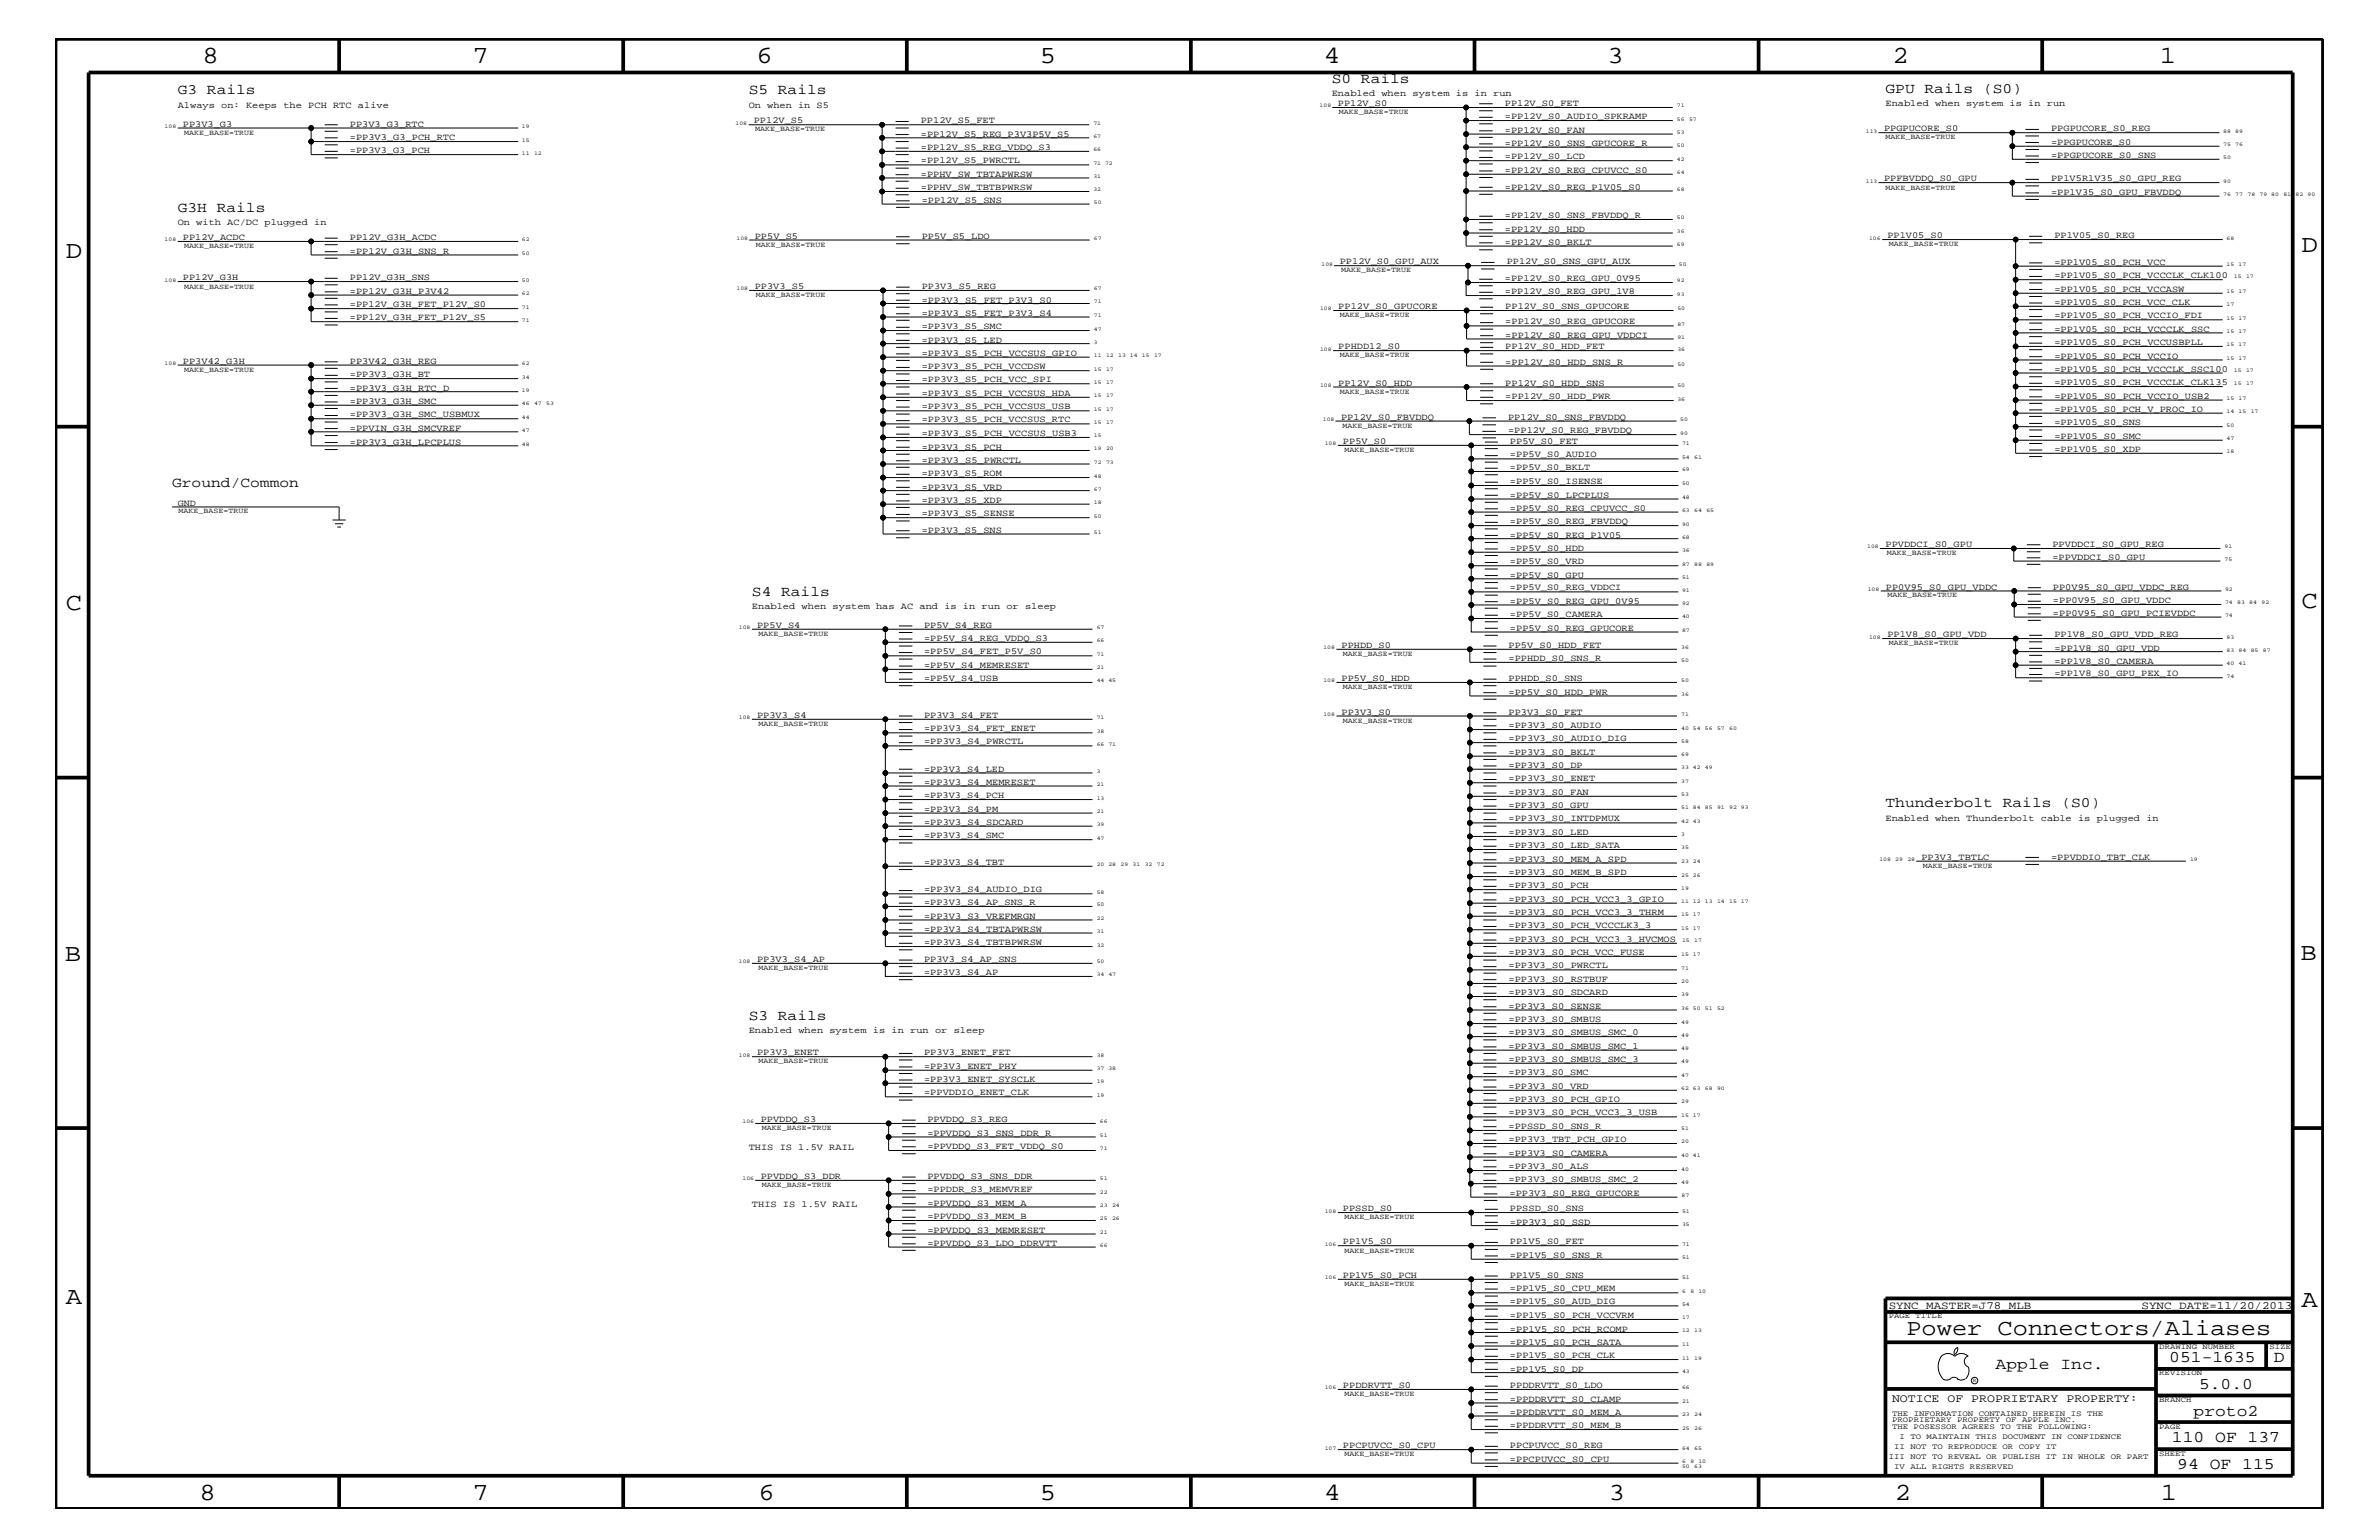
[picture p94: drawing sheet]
<svg xmlns="http://www.w3.org/2000/svg" width="432mm" height="279mm" viewBox="0 0 432 279" stroke-linecap="round" stroke-linejoin="round" font-family="sans-serif">
<defs><g id="words">
<g font-size="4.5">
<text x="36.7" y="11.5">8</text>
<text x="85.8" y="11.5">7</text>
<text x="137.3" y="11.5">6</text>
<text x="188.7" y="11.5">5</text>
<text x="240.3" y="11.5">4</text>
<text x="291.8" y="11.5">3</text>
<text x="343.5" y="11.5">2</text>
<text x="392" y="11.5">1</text>
<text x="11.9" y="46.8">D</text>
<text x="417.7" y="45.7">D</text>
<text x="11.9" y="110.6">C</text>
<text x="417.7" y="110.3">C</text>
<text x="11.8" y="174.3">B</text>
<text x="417.6" y="174.2">B</text>
<text x="11.9" y="236.7">A</text>
<text x="417.7" y="237.1">A</text>
<text x="36.2" y="272.1">8</text>
<text x="85.8" y="272.1">7</text>
<text x="137.7" y="272.1">6</text>
<text x="188.7" y="272.1">5</text>
<text x="240.4" y="272.1">4</text>
<text x="292" y="272.1">3</text>
<text x="343.9" y="272.1">2</text>
<text x="392.2" y="272.1">1</text>
</g>
<text font-size="4.1" x="346" y="242.3">Power Connectors/Aliases</text>
<g font-size="3">
<text x="362.2" y="248.4">Apple Inc.</text>
<text x="393.7" y="247.1">051-1635</text>
<text x="399.2" y="252">5.0.0</text>
<text x="412.7" y="247.1">D</text>
<text x="398.1" y="256.8">proto2</text>
<text x="394.2" y="261.6">110 OF 137</text>
<text x="395.2" y="266.6">94 OF 115</text>
</g>
<g font-size="2.6">
<text x="32.3" y="17.1">G3 Rails</text>
<text x="135.9" y="17.1">S5 Rails</text>
<text x="241.7" y="15">S0 Rails</text>
<text x="342.2" y="16.8">GPU Rails (S0)</text>
<text x="32.3" y="38.4">G3H Rails</text>
<text x="31.2" y="88.3">Ground/Common</text>
<text x="136.5" y="108.1">S4 Rails</text>
<text x="342.2" y="146.5">Thunderbolt Rails (S0)</text>
<text x="135.9" y="185">S3 Rails</text>
</g>
<text font-size="2.1" x="343.4" y="254.4">NOTICE OF PROPRIETARY PROPERTY:</text>
<g font-size="2">
<text x="342.8" y="237.4">SYNC_MASTER=J78_MLB</text>
<text x="388.7" y="237.4">SYNC_DATE=11/20/2013</text>
</g>
<g font-size="1.7">
<text x="241.7" y="17.4">Enabled when system is in run</text>
<text x="32.3" y="19.6">Always on: Keeps the PCH RTC alive</text>
<text x="33.2" y="23">PP3V3_G3</text>
<text x="63.5" y="23">PP3V3_G3_RTC</text>
<text x="135.9" y="19.6">On when in S5</text>
<text x="136.8" y="22.4">PP12V_S5</text>
<text x="167.1" y="22.4">PP12V_S5_FET</text>
<text x="242.8" y="19.2">PP12V_S0</text>
<text x="273.1" y="21.6">=PP12V_S0_AUDIO_SPKRAMP</text>
<text x="273.1" y="19.2">PP12V_S0_FET</text>
<text x="342" y="23.8">PPGPUCORE_S0</text>
<text x="342.2" y="19.2">Enabled when system is in run</text>
<text x="372.3" y="23.8">PPGPUCORE_S0_REG</text>
<text x="63.5" y="27.8">=PP3V3_G3_PCH</text>
<text x="63.5" y="25.4">=PP3V3_G3_PCH_RTC</text>
<text x="167.1" y="29.7">=PP12V_S5_PWRCTL</text>
<text x="167.1" y="27.2">=PP12V_S5_REG_VDDQ_S3</text>
<text x="167.1" y="24.8">=PP12V_S5_REG_P3V3P5V_S5</text>
<text x="273.1" y="26.5">=PP12V_S0_SNS_GPUCORE_R</text>
<text x="273.1" y="24.1">=PP12V_S0_FAN</text>
<text x="273.1" y="28.9">=PP12V_S0_LCD</text>
<text x="372.3" y="26.3">=PPGPUCORE_S0</text>
<text x="372.3" y="28.6">=PPGPUCORE_S0_SNS</text>
<text x="167.1" y="32">=PPHV_SW_TBTAPWRSW</text>
<text x="167.1" y="34.5">=PPHV_SW_TBTBPWRSW</text>
<text x="273.1" y="31.4">=PP12V_S0_REG_CPUVCC_S0</text>
<text x="273.1" y="34.4">=PP12V_S0_REG_P1V05_S0</text>
<text x="342" y="32.9">PPFBVDDQ_S0_GPU</text>
<text x="372.3" y="35.3">=PP1V35_S0_GPU_FBVDDQ</text>
<text x="372.3" y="32.9">PP1V5R1V35_S0_GPU_REG</text>
<text x="32.3" y="40.8">On with AC/DC plugged in</text>
<text x="167.3" y="36.8">=PP12V_S5_SNS</text>
<text x="273.1" y="39.6">=PP12V_S0_SNS_FBVDDQ_R</text>
<text x="33.2" y="43.5">PP12V_ACDC</text>
<text x="63.5" y="46">=PP12V_G3H_SNS_R</text>
<text x="63.5" y="43.5">PP12V_G3H_ACDC</text>
<text x="137" y="43.4">PP5V_S5</text>
<text x="167.3" y="43.4">PP5V_S5_LDO</text>
<text x="243.2" y="47.9">PP12V_S0_GPU_AUX</text>
<text x="273.1" y="42">=PP12V_S0_HDD</text>
<text x="273.1" y="44.4">=PP12V_S0_BKLT</text>
<text x="273.5" y="47.9">PP12V_S0_SNS_GPU_AUX</text>
<text x="342.6" y="43.2">PP1V05_S0</text>
<text x="372.9" y="43.2">PP1V05_S0_REG</text>
<text x="33.2" y="50.8">PP12V_G3H</text>
<text x="63.5" y="53.3">=PP12V_G3H_P3V42</text>
<text x="63.5" y="50.8">PP12V_G3H_SNS</text>
<text x="137" y="52.4">PP3V3_S5</text>
<text x="167.3" y="52.4">PP3V3_S5_REG</text>
<text x="273.1" y="51">=PP12V_S0_REG_GPU_0V95</text>
<text x="273.1" y="53.4">=PP12V_S0_REG_GPU_1V8</text>
<text x="372.9" y="50.5">=PP1V05_S0_PCH_VCCCLK_CLK100</text>
<text x="372.9" y="52.9">=PP1V05_S0_PCH_VCCASW</text>
<text x="372.9" y="48">=PP1V05_S0_PCH_VCC</text>
<text x="63.5" y="58.1">=PP12V_G3H_FET_P12V_S5</text>
<text x="63.5" y="55.7">=PP12V_G3H_FET_P12V_S0</text>
<text x="167.3" y="54.9">=PP3V3_S5_FET_P3V3_S0</text>
<text x="167.3" y="59.7">=PP3V3_S5_SMC</text>
<text x="167.3" y="57.3">=PP3V3_S5_FET_P3V3_S4</text>
<text x="242.9" y="56.1">PP12V_S0_GPUCORE</text>
<text x="273.2" y="56.1">PP12V_S0_SNS_GPUCORE</text>
<text x="273.2" y="58.9">=PP12V_S0_REG_GPUCORE</text>
<text x="372.9" y="57.8">=PP1V05_S0_PCH_VCCIO_FDI</text>
<text x="372.9" y="55.3">=PP1V05_S0_PCH_VCC_CLK</text>
<text x="33.2" y="66">PP3V42_G3H</text>
<text x="63.5" y="66">PP3V42_G3H_REG</text>
<text x="167.3" y="62.2">=PP3V3_S5_LED</text>
<text x="167.3" y="64.5">=PP3V3_S5_PCH_VCCSUS_GPIO</text>
<text x="242.9" y="63.4">PPHDD12_S0</text>
<text x="273.2" y="61.3">=PP12V_S0_REG_GPU_VDDCI</text>
<text x="273.2" y="63.4">PP12V_S0_HDD_FET</text>
<text x="372.9" y="60.2">=PP1V05_S0_PCH_VCCCLK_SSC</text>
<text x="372.9" y="62.6">=PP1V05_S0_PCH_VCCUSBPLL</text>
<text x="372.9" y="65.1">=PP1V05_S0_PCH_VCCIO</text>
<text x="63.5" y="70.9">=PP3V3_G3H_RTC_D</text>
<text x="63.5" y="68.4">=PP3V3_G3H_BT</text>
<text x="167.3" y="69.4">=PP3V3_S5_PCH_VCC_SPI</text>
<text x="167.3" y="67">=PP3V3_S5_PCH_VCCDSW</text>
<text x="167.3" y="71.8">=PP3V3_S5_PCH_VCCSUS_HDA</text>
<text x="242.9" y="70">PP12V_S0_HDD</text>
<text x="273.2" y="66.2">=PP12V_S0_HDD_SNS_R</text>
<text x="273.2" y="70">PP12V_S0_HDD_SNS</text>
<text x="372.9" y="67.5">=PP1V05_S0_PCH_VCCCLK_SSC100</text>
<text x="372.9" y="69.9">=PP1V05_S0_PCH_VCCCLK_CLK135</text>
<text x="63.5" y="73.3">=PP3V3_G3H_SMC</text>
<text x="63.5" y="75.7">=PP3V3_G3H_SMC_USBMUX</text>
<text x="167.3" y="76.7">=PP3V3_S5_PCH_VCCSUS_RTC</text>
<text x="167.3" y="74.3">=PP3V3_S5_PCH_VCCSUS_USB</text>
<text x="243.4" y="76.2">PP12V_S0_FBVDDQ</text>
<text x="273.2" y="72.4">=PP12V_S0_HDD_PWR</text>
<text x="273.7" y="76.2">PP12V_S0_SNS_FBVDDQ</text>
<text x="372.9" y="77.2">=PP1V05_S0_SNS</text>
<text x="372.9" y="72.3">=PP1V05_S0_PCH_VCCIO_USB2</text>
<text x="372.9" y="74.7">=PP1V05_S0_PCH_V_PROC_IO</text>
<text x="63.5" y="80.7">=PP3V3_G3H_LPCPLUS</text>
<text x="63.5" y="78.2">=PPVIN_G3H_SMCVREF</text>
<text x="167.3" y="83.9">=PP3V3_S5_PWRCTL</text>
<text x="167.3" y="81.6">=PP3V3_S5_PCH</text>
<text x="167.3" y="79.1">=PP3V3_S5_PCH_VCCSUS_USB3</text>
<text x="243.8" y="80.5">PP5V_S0</text>
<text x="273.7" y="78.6">=PP12V_S0_REG_FBVDDQ</text>
<text x="274.1" y="80.5">PP5V_S0_FET</text>
<text x="274.1" y="83">=PP5V_S0_AUDIO</text>
<text x="372.9" y="82">=PP1V05_S0_XDP</text>
<text x="372.9" y="79.6">=PP1V05_S0_SMC</text>
<text x="167.3" y="86.4">=PP3V3_S5_ROM</text>
<text x="167.3" y="88.8">=PP3V3_S5_VRD</text>
<text x="274.1" y="87.8">=PP5V_S0_ISENSE</text>
<text x="274.1" y="85.3">=PP5V_S0_BKLT</text>
<text x="32.3" y="91.7">GND</text>
<text x="167.3" y="93.7">=PP3V3_S5_SENSE</text>
<text x="167.3" y="91.2">=PP3V3_S5_XDP</text>
<text x="274.1" y="92.7">=PP5V_S0_REG_CPUVCC_S0</text>
<text x="274.1" y="95.1">=PP5V_S0_REG_FBVDDQ</text>
<text x="274.1" y="90.3">=PP5V_S0_LPCPLUS</text>
<text x="167.3" y="96.7">=PP3V3_S5_SNS</text>
<text x="274.1" y="99.9">=PP5V_S0_HDD</text>
<text x="274.1" y="97.6">=PP5V_S0_REG_P1V05</text>
<text x="342.2" y="99.3">PPVDDCI_S0_GPU</text>
<text x="372.5" y="101.5">=PPVDDCI_S0_GPU</text>
<text x="372.5" y="99.3">PPVDDCI_S0_GPU_REG</text>
<text x="274.1" y="104.8">=PP5V_S0_GPU</text>
<text x="274.1" y="107.1">=PP5V_S0_REG_VDDCI</text>
<text x="274.1" y="102.4">=PP5V_S0_VRD</text>
<text x="342.3" y="107">PP0V95_S0_GPU_VDDC</text>
<text x="372.6" y="107">PP0V95_S0_GPU_VDDC_REG</text>
<text x="136.5" y="110.5">Enabled when system has AC and is in run or sleep</text>
<text x="137.4" y="113.9">PP5V_S4</text>
<text x="167.7" y="113.9">PP5V_S4_REG</text>
<text x="274.1" y="112">=PP5V_S0_CAMERA</text>
<text x="274.1" y="109.5">=PP5V_S0_REG_GPU_0V95</text>
<text x="372.6" y="111.7">=PP0V95_S0_GPU_PCIEVDDC</text>
<text x="372.6" y="109.4">=PP0V95_S0_GPU_VDDC</text>
<text x="167.7" y="118.7">=PP5V_S4_FET_P5V_S0</text>
<text x="167.7" y="116.4">=PP5V_S4_REG_VDDQ_S3</text>
<text x="243.5" y="117.5">PPHDD_S0</text>
<text x="273.8" y="117.5">PP5V_S0_HDD_FET</text>
<text x="274.1" y="114.4">=PP5V_S0_REG_GPUCORE</text>
<text x="342.6" y="115.6">PP1V8_S0_GPU_VDD</text>
<text x="372.9" y="115.6">PP1V8_S0_GPU_VDD_REG</text>
<text x="372.9" y="118.1">=PP1V8_S0_GPU_VDD</text>
<text x="167.7" y="121.2">=PP5V_S4_MEMRESET</text>
<text x="167.7" y="123.6">=PP5V_S4_USB</text>
<text x="243.5" y="123.6">PP5V_S0_HDD</text>
<text x="273.8" y="123.6">PPHDD_S0_SNS</text>
<text x="273.8" y="120">=PPHDD_S0_SNS_R</text>
<text x="372.9" y="120.4">=PP1V8_S0_CAMERA</text>
<text x="372.9" y="122.7">=PP1V8_S0_GPU_PEX_IO</text>
<text x="137.4" y="130.2">PP3V3_S4</text>
<text x="167.7" y="130.2">PP3V3_S4_FET</text>
<text x="243.5" y="129.7">PP3V3_S0</text>
<text x="273.8" y="129.7">PP3V3_S0_FET</text>
<text x="273.8" y="126">=PP5V_S0_HDD_PWR</text>
<text x="167.7" y="135.1">=PP3V3_S4_PWRCTL</text>
<text x="167.7" y="132.7">=PP3V3_S4_FET_ENET</text>
<text x="273.8" y="136.9">=PP3V3_S0_BKLT</text>
<text x="273.8" y="134.5">=PP3V3_S0_AUDIO_DIG</text>
<text x="273.8" y="132.1">=PP3V3_S0_AUDIO</text>
<text x="167.7" y="142.4">=PP3V3_S4_MEMRESET</text>
<text x="167.7" y="140">=PP3V3_S4_LED</text>
<text x="273.8" y="141.8">=PP3V3_S0_ENET</text>
<text x="273.8" y="139.4">=PP3V3_S0_DP</text>
<text x="167.7" y="144.8">=PP3V3_S4_PCH</text>
<text x="167.7" y="147.3">=PP3V3_S4_PM</text>
<text x="167.7" y="149.6">=PP3V3_S4_SDCARD</text>
<text x="273.8" y="149">=PP3V3_S0_INTDPMUX</text>
<text x="273.8" y="146.7">=PP3V3_S0_GPU</text>
<text x="273.8" y="144.2">=PP3V3_S0_FAN</text>
<text x="342.2" y="149">Enabled when Thunderbolt cable is plugged in</text>
<text x="167.7" y="152.1">=PP3V3_S4_SMC</text>
<text x="273.8" y="153.9">=PP3V3_S0_LED_SATA</text>
<text x="273.8" y="151.5">=PP3V3_S0_LED</text>
<text x="348.7" y="156">PP3V3_TBTLC</text>
<text x="372.3" y="156">=PPVDDIO_TBT_CLK</text>
<text x="167.7" y="161.9">=PP3V3_S4_AUDIO_DIG</text>
<text x="167.7" y="156.9">=PP3V3_S4_TBT</text>
<text x="273.8" y="161.1">=PP3V3_S0_PCH</text>
<text x="273.8" y="158.8">=PP3V3_S0_MEM_B_SPD</text>
<text x="273.8" y="156.3">=PP3V3_S0_MEM_A_SPD</text>
<text x="167.7" y="164.2">=PP3V3_S4_AP_SNS_R</text>
<text x="167.7" y="166.7">=PP3V3_S3_VREFMRGN</text>
<text x="273.8" y="166.1">=PP3V3_S0_PCH_VCC3_3_THRM</text>
<text x="273.8" y="163.6">=PP3V3_S0_PCH_VCC3_3_GPIO</text>
<text x="167.7" y="171.5">=PP3V3_S4_TBTBPWRSW</text>
<text x="167.7" y="169">=PP3V3_S4_TBTAPWRSW</text>
<text x="273.8" y="173.3">=PP3V3_S0_PCH_VCC_FUSE</text>
<text x="273.8" y="170.9">=PP3V3_S0_PCH_VCC3_3_HVCMOS</text>
<text x="273.8" y="168.4">=PP3V3_S0_PCH_VCCCLK3_3</text>
<text x="137.4" y="174.5">PP3V3_S4_AP</text>
<text x="167.7" y="174.5">PP3V3_S4_AP_SNS</text>
<text x="167.7" y="176.9">=PP3V3_S4_AP</text>
<text x="273.8" y="178.2">=PP3V3_S0_RSTBUF</text>
<text x="273.8" y="175.7">=PP3V3_S0_PWRCTL</text>
<text x="273.8" y="185.4">=PP3V3_S0_SMBUS</text>
<text x="273.8" y="183">=PP3V3_S0_SENSE</text>
<text x="273.8" y="180.5">=PP3V3_S0_SDCARD</text>
<text x="135.9" y="187.5">Enabled when system is in run or sleep</text>
<text x="137.4" y="191.5">PP3V3_ENET</text>
<text x="167.7" y="191.5">PP3V3_ENET_FET</text>
<text x="273.8" y="187.8">=PP3V3_S0_SMBUS_SMC_0</text>
<text x="273.8" y="190.3">=PP3V3_S0_SMBUS_SMC_1</text>
<text x="167.7" y="196.4">=PP3V3_ENET_SYSCLK</text>
<text x="167.7" y="193.9">=PP3V3_ENET_PHY</text>
<text x="273.8" y="192.7">=PP3V3_S0_SMBUS_SMC_3</text>
<text x="273.8" y="195.1">=PP3V3_S0_SMC</text>
<text x="273.8" y="197.6">=PP3V3_S0_VRD</text>
<text x="138.1" y="203.6">PPVDDQ_S3</text>
<text x="167.7" y="198.7">=PPVDDIO_ENET_CLK</text>
<text x="168.3" y="203.6">PPVDDQ_S3_REG</text>
<text x="273.8" y="202.4">=PP3V3_S0_PCH_VCC3_3_USB</text>
<text x="273.8" y="200">=PP3V3_S0_PCH_GPIO</text>
<text x="135.9" y="208.7">THIS IS 1.5V RAIL</text>
<text x="168.3" y="206">=PPVDDQ_S3_SNS_DDR_R</text>
<text x="168.3" y="208.5">=PPVDDQ_S3_FET_VDDQ_S0</text>
<text x="273.8" y="209.7">=PP3V3_S0_CAMERA</text>
<text x="273.8" y="204.8">=PPSSD_S0_SNS_R</text>
<text x="273.8" y="207.2">=PP3V3_TBT_PCH_GPIO</text>
<text x="138.1" y="213.9">PPVDDQ_S3_DDR</text>
<text x="168.3" y="213.9">PPVDDQ_S3_SNS_DDR</text>
<text x="273.8" y="212.1">=PP3V3_S0_ALS</text>
<text x="273.8" y="214.5">=PP3V3_S0_SMBUS_SMC_2</text>
<text x="136.5" y="219">THIS IS 1.5V RAIL</text>
<text x="168.3" y="216.4">=PPDDR_S3_MEMVREF</text>
<text x="168.3" y="218.7">=PPVDDQ_S3_MEM_A</text>
<text x="168.3" y="221.2">=PPVDDQ_S3_MEM_B</text>
<text x="243.8" y="219.7">PPSSD_S0</text>
<text x="274" y="216.9">=PP3V3_S0_REG_GPUCORE</text>
<text x="274.1" y="219.7">PPSSD_S0_SNS</text>
<text x="168.3" y="223.6">=PPVDDQ_S3_MEMRESET</text>
<text x="168.3" y="226">=PPVDDQ_S3_LDO_DDRVTT</text>
<text x="243.8" y="225.7">PP1V5_S0</text>
<text x="274.1" y="225.7">PP1V5_S0_FET</text>
<text x="274.1" y="222.2">=PP3V3_S0_SSD</text>
<text x="243.8" y="231.8">PP1V5_S0_PCH</text>
<text x="274.1" y="231.8">PP1V5_S0_SNS</text>
<text x="274.1" y="228.2">=PP1V5_S0_SNS_R</text>
<text x="274.1" y="236.7">=PP1V5_S0_AUD_DIG</text>
<text x="274.1" y="234.3">=PP1V5_S0_CPU_MEM</text>
<text x="274.1" y="239.1">=PP1V5_S0_PCH_VCCVRM</text>
<text x="274.1" y="244">=PP1V5_S0_PCH_SATA</text>
<text x="274.1" y="241.6">=PP1V5_S0_PCH_RCOMP</text>
<text x="243.8" y="251.8">PPDDRVTT_S0</text>
<text x="274.1" y="246.4">=PP1V5_S0_PCH_CLK</text>
<text x="274.1" y="248.9">=PP1V5_S0_DP</text>
<text x="274.1" y="251.8">PPDDRVTT_S0_LDO</text>
<text x="274.1" y="256.7">=PPDDRVTT_S0_MEM_A</text>
<text x="274.1" y="254.3">=PPDDRVTT_S0_CLAMP</text>
<text x="243.8" y="262.7">PPCPUVCC_S0_CPU</text>
<text x="274.1" y="262.7">PPCPUVCC_S0_REG</text>
<text x="274.1" y="259.1">=PPDDRVTT_S0_MEM_B</text>
<text x="274.1" y="265.2">=PPCPUVCC_S0_CPU</text>
</g>
<g font-size="1.4">
<text x="137.1" y="23.8">MAKE_BASE=TRUE</text>
<text x="243" y="20.7">MAKE_BASE=TRUE</text>
<text x="33.4" y="24.4">MAKE_BASE=TRUE</text>
<text x="342.2" y="25.3">MAKE_BASE=TRUE</text>
<text x="342.2" y="34.4">MAKE_BASE=TRUE</text>
<text x="33.4" y="45.1">MAKE_BASE=TRUE</text>
<text x="137.2" y="44.8">MAKE_BASE=TRUE</text>
<text x="342.8" y="44.6">MAKE_BASE=TRUE</text>
<text x="33.4" y="52.4">MAKE_BASE=TRUE</text>
<text x="137.2" y="53.9">MAKE_BASE=TRUE</text>
<text x="243.4" y="49.4">MAKE_BASE=TRUE</text>
<text x="243.2" y="57.5">MAKE_BASE=TRUE</text>
<text x="243.2" y="64.8">MAKE_BASE=TRUE</text>
<text x="33.4" y="67.5">MAKE_BASE=TRUE</text>
<text x="243.2" y="71.5">MAKE_BASE=TRUE</text>
<text x="243.7" y="77.7">MAKE_BASE=TRUE</text>
<text x="244" y="82">MAKE_BASE=TRUE</text>
<text x="32.4" y="93.2">MAKE_BASE=TRUE</text>
<text x="342.5" y="100.7">MAKE_BASE=TRUE</text>
<text x="342.6" y="108.4">MAKE_BASE=TRUE</text>
<text x="137.7" y="115.3">MAKE_BASE=TRUE</text>
<text x="243.8" y="119">MAKE_BASE=TRUE</text>
<text x="342.8" y="117">MAKE_BASE=TRUE</text>
<text x="243.8" y="125.1">MAKE_BASE=TRUE</text>
<text x="137.7" y="131.7">MAKE_BASE=TRUE</text>
<text x="243.8" y="131.1">MAKE_BASE=TRUE</text>
<text x="349" y="157.4">MAKE_BASE=TRUE</text>
<text x="137.7" y="176">MAKE_BASE=TRUE</text>
<text x="137.7" y="192.9">MAKE_BASE=TRUE</text>
<text x="138.3" y="205.1">MAKE_BASE=TRUE</text>
<text x="138.3" y="215.3">MAKE_BASE=TRUE</text>
<text x="244" y="221.2">MAKE_BASE=TRUE</text>
<text x="244" y="227.3">MAKE_BASE=TRUE</text>
<text x="244" y="233.3">MAKE_BASE=TRUE</text>
<text x="342.8" y="239.2">PAGE TITLE</text>
<text x="391.9" y="244.7">DRAWING NUMBER</text>
<text x="411.9" y="244.7">SIZE</text>
<text x="391.9" y="249.5">REVISION</text>
<text x="244" y="253.4">MAKE_BASE=TRUE</text>
<text x="343.4" y="256.8">THE INFORMATION CONTAINED HEREIN IS THE</text>
<text x="391.9" y="254.4">BRANCH</text>
<text x="343.4" y="258">PROPRIETARY PROPERTY OF APPLE INC.</text>
<text x="343.4" y="259.3">THE POSESSOR AGREES TO THE FOLLOWING:</text>
<text x="343.8" y="262.9">II NOT TO REPRODUCE OR COPY IT</text>
<text x="344.8" y="261.1">I TO MAINTAIN THIS DOCUMENT IN CONFIDENCE</text>
<text x="391.9" y="259.3">PAGE</text>
<text x="244" y="264.2">MAKE_BASE=TRUE</text>
<text x="342.8" y="264.7">III NOT TO REVEAL OR PUBLISH IT IN WHOLE OR PART</text>
<text x="343.8" y="266.6">IV ALL RIGHTS RESERVED</text>
<text x="391.9" y="264.1">SHEET</text>
</g>
<g font-size="1">
<text x="29.9" y="23.2">108</text>
<text x="94.7" y="23.2">19</text>
<text x="133.5" y="22.6">108</text>
<text x="198.5" y="22.6">71</text>
<text x="239.5" y="19.5">108</text>
<text x="304.4" y="21.9">56</text>
<text x="304.4" y="19.5">71</text>
<text x="306.6" y="21.9">57</text>
<text x="94.7" y="28.1">11</text>
<text x="94.7" y="25.7">15</text>
<text x="96.9" y="28.1">12</text>
<text x="198.5" y="29.9">71 72</text>
<text x="198.5" y="27.5">66</text>
<text x="198.5" y="25">67</text>
<text x="304.4" y="29.2">42</text>
<text x="304.4" y="26.7">50</text>
<text x="304.4" y="24.3">53</text>
<text x="338.7" y="24.1">113</text>
<text x="403.5" y="28.9">50</text>
<text x="403.5" y="24.1">88</text>
<text x="403.5" y="26.5">75</text>
<text x="405.7" y="24.1">89</text>
<text x="405.7" y="26.5">76</text>
<text x="198.5" y="32.3">31</text>
<text x="198.5" y="34.7">32</text>
<text x="304.4" y="34.7">68</text>
<text x="304.4" y="31.6">64</text>
<text x="338.7" y="33.1">113</text>
<text x="403.5" y="33.1">90</text>
<text x="403.5" y="35.6">76</text>
<text x="405.7" y="35.6">77</text>
<text x="407.9" y="35.6">78</text>
<text x="410.1" y="35.6">79 80</text>
<text x="414.4" y="35.6">81</text>
<text x="416.6" y="35.6">82</text>
<text x="418.8" y="35.6">90</text>
<text x="198.5" y="37">50</text>
<text x="304.4" y="39.8">50</text>
<text x="29.9" y="43.8">108</text>
<text x="94.7" y="46.3">50</text>
<text x="94.7" y="43.8">62</text>
<text x="133.7" y="43.5">108</text>
<text x="198.5" y="43.5">67</text>
<text x="304.4" y="42.3">36</text>
<text x="304.4" y="44.6">69</text>
<text x="339.3" y="43.5">106</text>
<text x="404.1" y="43.5">68</text>
<text x="29.9" y="51.1">108</text>
<text x="94.7" y="53.5">62</text>
<text x="94.7" y="51.1">50</text>
<text x="133.7" y="52.7">108</text>
<text x="198.5" y="52.7">67</text>
<text x="239.9" y="48.2">108</text>
<text x="304.4" y="51.3">92</text>
<text x="304.4" y="53.6">93</text>
<text x="304.7" y="48.2">50</text>
<text x="404.1" y="53.2">15</text>
<text x="404.1" y="48.3">15</text>
<text x="405.5" y="50.5">15</text>
<text x="406.3" y="53.2">17</text>
<text x="406.3" y="48.3">17</text>
<text x="407.7" y="50.5">17</text>
<text x="94.7" y="58.4">71</text>
<text x="94.7" y="56">71</text>
<text x="198.5" y="60">47</text>
<text x="198.5" y="57.5">71</text>
<text x="198.5" y="55.1">71</text>
<text x="239.6" y="56.3">108</text>
<text x="304.5" y="56.3">50</text>
<text x="304.5" y="59.1">87</text>
<text x="404.1" y="55.6">17</text>
<text x="404.1" y="58">15</text>
<text x="406.3" y="58">17</text>
<text x="198.5" y="62.3">3</text>
<text x="198.5" y="64.8">11</text>
<text x="200.7" y="64.8">12</text>
<text x="202.9" y="64.8">13 14</text>
<text x="207.3" y="64.8">15</text>
<text x="209.5" y="64.8">17</text>
<text x="239.6" y="63.6">108</text>
<text x="304.5" y="61.5">91</text>
<text x="304.5" y="63.6">36</text>
<text x="404.1" y="60.4">15</text>
<text x="404.1" y="62.9">15</text>
<text x="404.1" y="65.3">15</text>
<text x="406.3" y="60.4">17</text>
<text x="406.3" y="62.9">17</text>
<text x="406.3" y="65.3">17</text>
<text x="29.9" y="66.2">108</text>
<text x="94.7" y="71.1">19</text>
<text x="94.7" y="68.7">34</text>
<text x="94.7" y="66.2">62</text>
<text x="198.5" y="67.3">15</text>
<text x="198.5" y="69.6">15</text>
<text x="200.7" y="67.3">17</text>
<text x="200.7" y="69.6">17</text>
<text x="239.6" y="70.2">108</text>
<text x="304.5" y="66.4">50</text>
<text x="304.5" y="70.2">50</text>
<text x="405.5" y="67.5">15</text>
<text x="405.5" y="69.9">15</text>
<text x="407.7" y="67.5">17</text>
<text x="407.7" y="69.9">17</text>
<text x="94.7" y="73.5">46</text>
<text x="94.7" y="76">44</text>
<text x="96.9" y="73.5">47</text>
<text x="99.1" y="73.5">53</text>
<text x="198.5" y="74.5">15</text>
<text x="198.5" y="72.1">15</text>
<text x="198.5" y="76.9">15</text>
<text x="200.7" y="74.5">17</text>
<text x="200.7" y="72.1">17</text>
<text x="200.7" y="76.9">17</text>
<text x="240.1" y="76.4">108</text>
<text x="304.5" y="72.7">36</text>
<text x="305" y="76.4">50</text>
<text x="404.1" y="77.4">50</text>
<text x="404.1" y="72.6">15</text>
<text x="404.1" y="75">14</text>
<text x="406.3" y="72.6">17</text>
<text x="406.3" y="75">15</text>
<text x="408.5" y="75">17</text>
<text x="94.7" y="80.9">48</text>
<text x="94.7" y="78.3">47</text>
<text x="198.5" y="81.7">19</text>
<text x="198.5" y="79.4">15</text>
<text x="200.7" y="81.7">20</text>
<text x="240.5" y="80.8">108</text>
<text x="305" y="78.9">90</text>
<text x="305.3" y="80.8">71</text>
<text x="305.3" y="83.3">54</text>
<text x="307.5" y="83.3">61</text>
<text x="404.1" y="79.9">47</text>
<text x="404.1" y="82.2">18</text>
<text x="198.5" y="86.6">48</text>
<text x="198.5" y="89">67</text>
<text x="198.5" y="84.2">72</text>
<text x="200.7" y="84.2">73</text>
<text x="305.3" y="88.1">50</text>
<text x="305.3" y="85.5">69</text>
<text x="198.5" y="93.9">50</text>
<text x="198.5" y="91.5">18</text>
<text x="305.3" y="92.9">63</text>
<text x="305.3" y="95.4">90</text>
<text x="305.3" y="90.5">48</text>
<text x="307.5" y="92.9">64</text>
<text x="309.7" y="92.9">65</text>
<text x="198.5" y="96.9">51</text>
<text x="305.3" y="100.2">36</text>
<text x="305.3" y="97.7">68</text>
<text x="338.9" y="99.5">108</text>
<text x="403.8" y="101.8">75</text>
<text x="403.8" y="99.5">91</text>
<text x="305.3" y="105">51</text>
<text x="305.3" y="107.4">91</text>
<text x="305.3" y="102.6">87</text>
<text x="307.5" y="102.6">88</text>
<text x="309.7" y="102.6">89</text>
<text x="339" y="107.2">108</text>
<text x="403.9" y="107.2">92</text>
<text x="305.3" y="112.2">40</text>
<text x="305.3" y="109.8">92</text>
<text x="403.9" y="112">74</text>
<text x="403.9" y="109.7">74</text>
<text x="406.1" y="109.7">83</text>
<text x="408.3" y="109.7">84</text>
<text x="410.5" y="109.7">92</text>
<text x="134.1" y="114.2">108</text>
<text x="199.1" y="114.2">67</text>
<text x="199.1" y="119">71</text>
<text x="199.1" y="116.5">66</text>
<text x="240.2" y="117.8">108</text>
<text x="305.1" y="117.8">36</text>
<text x="305.3" y="114.7">87</text>
<text x="339.3" y="115.9">108</text>
<text x="404.1" y="115.9">93</text>
<text x="404.1" y="118.2">83</text>
<text x="406.3" y="118.2">84</text>
<text x="408.5" y="118.2">85</text>
<text x="410.7" y="118.2">87</text>
<text x="199.1" y="121.4">21</text>
<text x="199.1" y="123.8">44 45</text>
<text x="240.2" y="123.8">108</text>
<text x="305.1" y="123.8">50</text>
<text x="305.1" y="120.2">50</text>
<text x="404.1" y="120.7">40</text>
<text x="404.1" y="123">74</text>
<text x="406.3" y="120.7">41</text>
<text x="134.1" y="130.5">108</text>
<text x="199.1" y="130.5">71</text>
<text x="240.2" y="129.9">108</text>
<text x="305.1" y="129.9">71</text>
<text x="305.1" y="126.3">36</text>
<text x="199.1" y="135.3">66 71</text>
<text x="199.1" y="133">38</text>
<text x="305.1" y="137.2">69</text>
<text x="305.1" y="134.7">58</text>
<text x="305.1" y="132.4">40 54</text>
<text x="309.5" y="132.4">56</text>
<text x="311.7" y="132.4">57</text>
<text x="313.9" y="132.4">60</text>
<text x="199.1" y="142.6">21</text>
<text x="199.1" y="140.2">3</text>
<text x="305.1" y="142">37</text>
<text x="305.1" y="139.6">33 42</text>
<text x="309.5" y="139.6">49</text>
<text x="199.1" y="145.1">13</text>
<text x="199.1" y="147.5">21</text>
<text x="199.1" y="149.9">39</text>
<text x="305.1" y="149.3">42 43</text>
<text x="305.1" y="146.8">51 84</text>
<text x="305.1" y="144.5">53</text>
<text x="309.5" y="146.8">85</text>
<text x="311.7" y="146.8">91</text>
<text x="313.9" y="146.8">92 93</text>
<text x="199.1" y="152.3">47</text>
<text x="305.1" y="154.1">35</text>
<text x="305.1" y="151.8">3</text>
<text x="199.1" y="157.2">20 28</text>
<text x="203.4" y="157.2">29</text>
<text x="205.6" y="157.2">31</text>
<text x="207.8" y="157.2">32</text>
<text x="210" y="157.2">72</text>
<text x="305.1" y="161.4">19</text>
<text x="305.1" y="159">25 26</text>
<text x="305.1" y="156.6">23 24</text>
<text x="341.1" y="156.2">108</text>
<text x="344" y="156.2">29</text>
<text x="346.2" y="156.2">28</text>
<text x="397.5" y="156.2">19</text>
<text x="199.1" y="162.2">58</text>
<text x="199.1" y="164.5">50</text>
<text x="199.1" y="166.9">22</text>
<text x="305.1" y="166.2">15 17</text>
<text x="305.1" y="163.9">11 12</text>
<text x="309.5" y="163.9">13</text>
<text x="311.7" y="163.9">14</text>
<text x="313.9" y="163.9">15 17</text>
<text x="199.1" y="171.7">32</text>
<text x="199.1" y="169.3">31</text>
<text x="305.1" y="168.7">15 17</text>
<text x="305.1" y="173.5">15 17</text>
<text x="305.3" y="170.9">15</text>
<text x="307.5" y="170.9">17</text>
<text x="134.1" y="174.8">108</text>
<text x="199.1" y="174.8">50</text>
<text x="199.1" y="177.2">34 47</text>
<text x="305.1" y="178.4">20</text>
<text x="305.1" y="176">71</text>
<text x="305.1" y="185.7">49</text>
<text x="305.1" y="183.2">36 50</text>
<text x="305.1" y="180.8">39</text>
<text x="309.5" y="183.2">51</text>
<text x="311.7" y="183.2">52</text>
<text x="134.1" y="191.7">108</text>
<text x="199.1" y="191.7">38</text>
<text x="305.1" y="188.1">49</text>
<text x="305.1" y="190.5">49</text>
<text x="199.1" y="196.5">19</text>
<text x="199.1" y="194.2">37 38</text>
<text x="305.1" y="192.9">49</text>
<text x="305.1" y="195.4">47</text>
<text x="305.1" y="197.8">62 63</text>
<text x="309.5" y="197.8">68</text>
<text x="311.7" y="197.8">90</text>
<text x="134.8" y="203.8">106</text>
<text x="199.1" y="199">19</text>
<text x="199.6" y="203.8">66</text>
<text x="305.1" y="202.6">15 17</text>
<text x="305.1" y="200.2">29</text>
<text x="199.6" y="206.3">51</text>
<text x="199.6" y="208.7">71</text>
<text x="305.1" y="209.9">40 41</text>
<text x="305.1" y="205.1">51</text>
<text x="305.1" y="207.5">20</text>
<text x="134.8" y="214.2">106</text>
<text x="199.6" y="214.2">51</text>
<text x="305.1" y="212.4">40</text>
<text x="305.1" y="214.7">49</text>
<text x="199.6" y="216.6">22</text>
<text x="199.6" y="219">23</text>
<text x="199.6" y="221.4">25</text>
<text x="201.8" y="219">24</text>
<text x="201.8" y="221.4">26</text>
<text x="240.5" y="220">108</text>
<text x="305.2" y="217.2">87</text>
<text x="305.3" y="220">51</text>
<text x="199.6" y="223.9">21</text>
<text x="199.6" y="226.3">66</text>
<text x="240.5" y="226">106</text>
<text x="305.3" y="226">71</text>
<text x="305.3" y="222.4">35</text>
<text x="240.5" y="232.1">106</text>
<text x="305.3" y="232.1">51</text>
<text x="305.3" y="228.5">51</text>
<text x="305.3" y="234.6">6</text>
<text x="305.3" y="239.4">17</text>
<text x="305.3" y="236.9">54</text>
<text x="306.8" y="234.6">8</text>
<text x="308.3" y="234.6">10</text>
<text x="305.3" y="244.2">11</text>
<text x="305.3" y="241.8">12</text>
<text x="307.5" y="241.8">13</text>
<text x="305.3" y="246.7">11</text>
<text x="305.3" y="249">43</text>
<text x="307.5" y="246.7">19</text>
<text x="358.1" y="250.7">R</text>
<text x="240.5" y="252.1">106</text>
<text x="305.3" y="252.1">66</text>
<text x="305.3" y="256.9">23</text>
<text x="305.3" y="254.5">21</text>
<text x="307.5" y="256.9">24</text>
<text x="240.5" y="263">107</text>
<text x="305.3" y="263">64</text>
<text x="305.3" y="259.4">25</text>
<text x="307.5" y="263">65</text>
<text x="307.5" y="259.4">26</text>
<text x="305.3" y="265.5">6</text>
<text x="305.3" y="266.3">50</text>
<text x="306.8" y="265.5">8</text>
<text x="307.5" y="266.3">63</text>
<text x="308.3" y="265.5">10</text>
</g>
</g></defs>
<g fill="none" stroke="#000" stroke-width=".18">
<path d="M241.8 19.5h24.3M268.5 18.8h2.4M303.6 19.5h-37.5v2.4M32.3 23.2h24.2M58.9 23.8h2.4M58.9 22.6h2.4M58.9 28.6h2.4M58.9 27.5h2.4M58.9 25h2.4M58.9 26.3h2.4M94.1 25.7h-37.6v2.4h37.6M94.1 23.2h-37.6v2.5"/>
<path d="M135.9 22.6h61.8M160.1 29.9h37.6M160.1 34.7v2.3h37.7M160.1 22.6v2.4M160.1 27.5v4.8M162.6 23.2h2.3M162.6 28.1h2.3M162.6 22h2.3M162.6 25.7h2.3M162.6 24.4h2.3M162.6 26.9h2.3M162.6 30.5h2.3"/>
<path d="M162.6 29.3h2.3M162.6 35.3h2.3M162.6 34.1h2.3M162.6 32.9h2.3M162.6 31.7h2.3M162.6 37.6h2.5M162.6 36.4h2.5M197.7 32.3h-37.6v2.4h37.6M197.7 25h-37.6v2.5h37.6M266.1 21.9h37.5M266.1 26.7h37.5M266.1 29.2h37.5"/>
<path d="M266.1 21.9v2.4M266.1 26.7v4.9M268.5 22.5h2.4M268.5 21.3h2.4M268.5 20.1h2.4M268.5 24.9h2.4M268.5 23.7h2.4M268.5 27.4h2.4M268.5 26.1h2.4M268.5 29.7h2.4M268.5 28.6h2.4M268.5 32.2h2.4"/>
<path d="M268.5 31h2.4M268.5 35.2h2.4M268.5 34h2.4M268.5 39.2h2.4M303.6 39.8h-37.5v2.5M303.6 34.7h-37.5v5.1M303.6 31.6h-37.5v3.1M303.6 24.3h-37.5v2.4M341 24.1h24.3M341 33.1h24.3M367.6 24.7h2.5M367.6 23.5h2.5"/>
<path d="M367.6 27.1h2.5M367.6 25.9h2.5M367.6 33.7h2.5M367.6 32.5h2.5M367.6 36.2h2.5M367.6 35h2.5M367.6 29.5h2.5M367.6 28.3h2.5M402.8 26.5h-37.5v2.4h37.5M402.8 24.1h-37.5v2.4M402.8 33.1h-37.5v2.5h37.5M32.3 51.1h61.8"/>
<path d="M32.3 43.8h61.8M56.5 53.5h37.6M56.5 56h37.6M56.5 51.1v7.3h37.6M56.5 43.8v2.5h37.6M58.9 51.7h2.4M58.9 50.5h2.4M58.9 54.1h2.4M58.9 52.9h2.4M58.9 56.6h2.4M58.9 55.3h2.4M58.9 59h2.4"/>
<path d="M58.9 57.8h2.4M58.9 44.4h2.4M58.9 43.2h2.4M58.9 46.8h2.4M58.9 45.7h2.4M136 52.7h24.3M136 43.5h61.8M160.3 57.5h37.5M160.3 55.1h37.5M160.3 60h37.5M160.3 55.1v9.7M162.6 53.3h2.5"/>
<path d="M162.6 52.1h2.5M162.6 58.1h2.5M162.6 56.9h2.5M162.6 44.2h2.5M162.6 43h2.5M162.6 55.7h2.5M162.6 54.5h2.5M162.6 59.4h2.5M197.8 52.7h-37.5v2.4M242 56.3h61.8M242.1 48.2h61.9M266.2 56.3v2.8"/>
<path d="M266.4 48.2v3.1M268.5 44.1h2.4M268.5 42.9h2.4M268.5 40.4h2.4M268.5 41.7h2.4M268.5 45.3h2.4M268.5 51.8h2.4M268.5 50.7h2.4M268.5 54.2h2.4M268.5 53h2.4M268.6 56.9h2.4M268.6 55.7h2.4"/>
<path d="M268.6 59.7h2.4M268.6 58.5h2.4M268.8 48.8h2.5M268.8 47.6h2.5M303.6 51.3h-37.5v2.3h37.5M303.6 42.3h-37.5v2.3h37.5M303.8 59.1h-37.6v2.4h37.6M341.6 43.5h24.2M368.3 44.1h2.4M368.3 42.9h2.4M368.3 48.9h2.4M368.3 47.7h2.4"/>
<path d="M368.3 51.3h2.4M368.3 50.2h2.4M368.3 53.8h2.4M368.3 52.5h2.4M368.3 58.6h2.4M368.3 57.4h2.4M368.3 56.2h2.4M368.3 55h2.4M368.3 59.8h2.4M403.4 58h-37.6v2.4M403.4 55.6h-37.6v2.4M403.4 53.2h-37.6v2.4"/>
<path d="M403.4 50.7h-37.6v2.5M403.4 48.3h-37.6v2.4M403.4 43.5h-37.6v4.8M32.3 66.2h24.2M56.5 73.5h37.6M56.5 73.5v2.5M58.9 69.3h2.4M58.9 68.1h2.4M58.9 74.1h2.4M58.9 72.9h2.4M58.9 71.7h2.4M58.9 70.5h2.4"/>
<path d="M58.9 66.8h2.4M58.9 65.6h2.4M58.9 76.6h2.4M58.9 75.4h2.4M58.9 79h2.4M58.9 77.8h2.4M94.1 78.3h-37.6v2.6h37.6M94.1 76h-37.6v2.3M94.1 71.1h-37.6v2.4M94.1 68.7h-37.6v2.4M94.1 66.2h-37.6v2.5M160.3 62.3h37.5"/>
<path d="M160.3 69.6h37.5M160.3 72.1h37.5M160.3 74.5h37.5M160.3 76.9h37.5M160.3 67.3h37.5M160.3 79.4h37.5M160.3 67.3v29.6h37.5M162.6 63h2.5M162.6 61.8h2.5M162.6 70.2h2.5M162.6 69h2.5M162.6 72.7h2.5"/>
<path d="M162.6 71.5h2.5M162.6 75.1h2.5M162.6 73.9h2.5M162.6 77.5h2.5M162.6 76.3h2.5M162.6 67.8h2.5M162.6 66.7h2.5M162.6 65.4h2.5M162.6 64.2h2.5M162.6 60.6h2.5M162.6 80h2.5M162.6 78.8h2.5"/>
<path d="M197.8 64.8h-37.5v2.5M242 63.6h24.2v2.8h37.6M242 70.2h24.2M242.4 76.4h24.3M266.2 63.6h37.6M268.6 63h2.4M268.6 69.6h2.4M268.6 72.1h2.4M268.6 64.2h2.4M268.6 73.3h2.4M268.6 70.9h2.4M268.6 67h2.4"/>
<path d="M268.6 65.7h2.4M268.6 62.2h2.4M268.6 60.9h2.4M269.1 77.1h2.4M269.1 75.8h2.4M269.1 79.4h2.4M269.1 78.3h2.4M303.8 70.2h-37.6v2.5h37.6M304.3 76.4h-37.6v2.5h37.6M368.3 63.4h2.4M368.3 62.3h2.4M368.3 61.1h2.4"/>
<path d="M368.3 70.7h2.4M368.3 69.5h2.4M368.3 68.4h2.4M368.3 67.1h2.4M368.3 65.9h2.4M368.3 64.7h2.4M368.3 75.6h2.4M368.3 74.4h2.4M368.3 73.2h2.4M368.3 72h2.4M368.3 78h2.4M368.3 76.8h2.4"/>
<path d="M368.3 79.2h2.4M403.4 79.9h-37.6v2.3h37.6M403.4 77.4h-37.6v2.5M403.4 75h-37.6v2.4M403.4 72.6h-37.6v2.4M403.4 70.1h-37.6v2.5M403.4 67.7h-37.6v2.4M403.4 65.3h-37.6v2.4M403.4 62.9h-37.6v2.4M403.4 60.4h-37.6v2.5M31.2 92h30.4v2.3M58.9 81.6h2.4"/>
<path d="M58.9 80.3h2.4M60.4 94.3h2.3M60.8 95h1.5M61.2 95.6h.7M160.3 86.6h37.5M160.3 84.2h37.5M160.3 89h37.5M160.3 91.5h37.5M160.3 93.9h37.5M160.3 81.7h37.5M162.6 87.2h2.5M162.6 86h2.5"/>
<path d="M162.6 84.8h2.5M162.6 83.6h2.5M162.6 89.7h2.5M162.6 88.4h2.5M162.6 92.1h2.5M162.6 90.9h2.5M162.6 94.5h2.5M162.6 93.3h2.5M162.6 82.4h2.5M162.6 81.1h2.5M162.6 97.6h2.5M162.6 96.3h2.5"/>
<path d="M242.8 80.8h61.8M267 88.1h37.6M267 80.8v2.5M267 88.1v2.4M267 92.9v2.5M269.5 81.4h2.4M269.5 80.2h2.4M269.5 83.8h2.4M269.5 82.7h2.4M269.5 91.1h2.4M269.5 89.9h2.4M269.5 93.5h2.4"/>
<path d="M269.5 92.3h2.4M269.5 96h2.4M269.5 94.8h2.4M269.5 98.4h2.4M269.5 97.1h2.4M269.5 88.7h2.4M269.5 87.5h2.4M269.5 86.1h2.4M269.5 84.9h2.4M269.5 99.6h2.4M304.6 97.7h-37.6v2.5M304.6 95.4h-37.6v2.3"/>
<path d="M304.6 90.5h-37.6v2.4h37.6M304.6 85.5h-37.6v2.6M304.6 83.3h-37.6v2.2M341.2 99.5h24.3v2.3h37.5M365.5 99.5h37.5M367.9 98.8h2.4M368.3 80.5h2.4M368.3 82.8h2.4M368.3 81.6h2.4M136.5 114.2h24.2M160.7 116.5h37.6M160.7 116.5v2.5"/>
<path d="M163.2 118.4h2.4M163.2 117.2h2.4M163.2 119.6h2.4M163.2 114.8h2.4M163.2 113.6h2.4M163.2 115.9h2.4M198.3 119h-37.6v2.4M198.3 114.2h-37.6v2.3M242.6 117.8h24.2M267 102.6v2.4M269.2 118.4h2.4M269.2 117.2h2.4"/>
<path d="M269.2 119.6h2.4M269.5 103.2h2.4M269.5 102.1h2.4M269.5 100.8h2.4M269.5 105.7h2.4M269.5 104.4h2.4M269.5 115.3h2.4M269.5 108h2.4M269.5 106.7h2.4M269.5 110.3h2.4M269.5 109.2h2.4M269.5 112.8h2.4"/>
<path d="M269.5 111.6h2.4M269.5 114h2.4M304.4 117.8h-37.6v2.4h37.6M304.6 112.2h-37.6v2.5h37.6M304.6 109.8h-37.6v2.4M304.6 107.4h-37.6v2.4M304.6 105h-37.6v2.4M304.6 100.2h-37.6v2.4h37.6M341.4 107.2h61.8M341.6 115.9h24.2M365.6 107.2v2.5M365.8 118.2h37.6"/>
<path d="M365.8 118.2v4.8h37.6M367.9 100.1h2.4M367.9 102.4h2.4M367.9 101.2h2.4M368 110.3h2.4M368 109.1h2.4M368 107.8h2.4M368 106.6h2.4M368 112.6h2.4M368 111.4h2.4M368.3 118.9h2.4M368.3 117.6h2.4"/>
<path d="M368.3 116.4h2.4M368.3 115.3h2.4M403.2 109.7h-37.6v2.3h37.6M403.4 115.9h-37.6v2.3M136.5 130.5h24.2M160.7 133h37.6M160.7 133v38.7h37.6M160.7 135.3h37.6M163.2 129.9h2.4M163.2 132.4h2.4M163.2 139.6h2.4M163.2 124.4h2.4"/>
<path d="M163.2 123.2h2.4M163.2 134.7h2.4M163.2 120.8h2.4M163.2 122h2.4M163.2 133.5h2.4M163.2 131.1h2.4M163.2 136h2.4M198.3 130.5h-37.6v2.5M198.3 121.4h-37.6v2.4h37.6M242.6 129.9h24.2v2.5M242.6 123.8h24.2M266.8 129.9h37.6"/>
<path d="M266.8 132.4h37.6M266.8 139.6h37.6M266.8 137.2h37.6M266.8 132.4v2.3M266.8 137.2v38.8M269.2 130.5h2.4M269.2 129.3h2.4M269.2 133h2.4M269.2 131.7h2.4M269.2 139h2.4M269.2 137.8h2.4M269.2 136.6h2.4"/>
<path d="M269.2 124.4h2.4M269.2 123.2h2.4M269.2 126.9h2.4M269.2 125.7h2.4M269.2 135.3h2.4M269.2 134.1h2.4M269.2 120.8h2.4M304.4 134.7h-37.6v2.5M304.4 123.8h-37.6v2.5h37.6M365.8 120.7h37.6M368.3 121.3h2.4M368.3 120.1h2.4"/>
<path d="M368.3 123.6h2.4M368.3 122.4h2.4M160.7 149.9h37.6M160.7 157.2h37.6M160.7 152.3h37.6M160.7 140.2h37.6M160.7 145.1h37.6M160.7 147.5h37.6M160.7 142.6h37.6M163.2 149.3h2.4M163.2 156.6h2.4M163.2 151.8h2.4"/>
<path d="M163.2 144.5h2.4M163.2 146.8h2.4M163.2 142h2.4M163.2 140.8h2.4M163.2 145.7h2.4M163.2 143.2h2.4M163.2 148.1h2.4M163.2 150.5h2.4M163.2 152.9h2.4M163.2 157.8h2.4M266.8 149.3h37.6M266.8 156.6h37.6"/>
<path d="M266.8 151.8h37.6M266.8 159h37.6M266.8 154.1h37.6M266.8 144.5h37.6M266.8 146.8h37.6M266.8 142h37.6M269.2 149.9h2.4M269.2 148.7h2.4M269.2 157.2h2.4M269.2 156h2.4M269.2 152.3h2.4M269.2 151.1h2.4"/>
<path d="M269.2 159.6h2.4M269.2 158.4h2.4M269.2 154.7h2.4M269.2 153.5h2.4M269.2 140.2h2.4M269.2 145.1h2.4M269.2 143.9h2.4M269.2 147.5h2.4M269.2 146.2h2.4M269.2 142.6h2.4M269.2 141.4h2.4M347.8 156.2h48.9"/>
<path d="M367.6 156.8h2.5M367.6 155.6h2.5M136.5 174.8h24.2M160.7 166.9h37.6M160.7 164.5h37.6M160.7 169.3h37.6M160.7 162.2h37.6M163.2 166.2h2.4M163.2 163.9h2.4M163.2 174.2h2.4M163.2 168.7h2.4M163.2 171.1h2.4"/>
<path d="M163.2 177.7h2.4M163.2 176.6h2.4M163.2 175.4h2.4M163.2 162.8h2.4M163.2 161.6h2.4M163.2 167.5h2.4M163.2 165h2.4M163.2 169.9h2.4M163.2 172.3h2.4M198.3 174.8h-37.6v2.4h37.6M266.8 161.4h37.6M266.8 166.2h37.6"/>
<path d="M266.8 163.9h37.6M266.8 173.5h37.6M266.8 168.7h37.6M266.8 171.1h37.6M266.8 178.4h37.6M266.8 178.4v2.4M269.2 162h2.4M269.2 160.8h2.4M269.2 166.9h2.4M269.2 165.6h2.4M269.2 164.5h2.4M269.2 163.3h2.4"/>
<path d="M269.2 174.2h2.4M269.2 172.9h2.4M269.2 169.3h2.4M269.2 168.1h2.4M269.2 171.7h2.4M269.2 170.5h2.4M269.2 179h2.4M269.2 177.7h2.4M269.2 176.6h2.4M269.2 175.4h2.4M304.4 176h-37.6v2.4M136.5 191.7h24.2"/>
<path d="M160.7 194.2h37.6M160.7 194.2v2.3M163.2 192.3h2.4M163.2 191.1h2.4M163.2 197.2h2.4M163.2 195.9h2.4M163.2 199.6h2.4M163.2 198.4h2.4M163.2 194.8h2.4M163.2 193.6h2.4M198.3 196.5h-37.6v2.5h37.6M198.3 191.7h-37.6v2.5"/>
<path d="M266.8 183.2v31.5h.2v2.5h37.5M266.8 195.4h37.6M266.8 183.2h37.6M266.8 185.7h37.6M266.8 188.1h37.6M266.8 190.5h37.6M266.8 197.8h37.6M266.8 192.9h37.6M269.2 192.3h2.4M269.2 191.1h2.4M269.2 197.2h2.4M269.2 195.9h2.4"/>
<path d="M269.2 199.6h2.4M269.2 198.4h2.4M269.2 194.8h2.4M269.2 193.6h2.4M269.2 181.4h2.4M269.2 180.2h2.4M269.2 183.8h2.4M269.2 182.7h2.4M269.2 186.3h2.4M269.2 185h2.4M269.2 188.7h2.4M269.2 187.5h2.4"/>
<path d="M269.2 189.9h2.4M304.4 180.8h-37.6v2.4M137.1 203.8h61.8M137.1 214.2h24.2M161.3 206.3h37.6M161.3 203.8v4.9h37.6M163.7 204.4h2.5M163.7 203.2h2.5M163.7 206.9h2.5M163.7 205.7h2.5M163.7 214.7h2.5M163.7 213.6h2.5"/>
<path d="M163.7 219.6h2.5M163.7 218.4h2.5M163.7 209.3h2.5M163.7 208.1h2.5M163.7 217.2h2.5M163.7 216h2.5M198.9 219h-37.6v2.4M198.9 216.6h-37.6v2.4M198.9 214.2h-37.6v2.4M242.8 220h24.2M266.8 200.2h37.6M266.8 202.6h37.6"/>
<path d="M266.8 205.1h37.6M266.8 207.5h37.6M266.8 209.9h37.6M266.8 212.4h37.6M267 214.7h37.4M269.2 204.4h2.4M269.2 203.2h2.4M269.2 206.9h2.4M269.2 205.7h2.4M269.2 214.2h2.4M269.2 209.3h2.4M269.2 208.1h2.4"/>
<path d="M269.2 200.9h2.4M269.2 202h2.4M269.2 210.5h2.4M269.2 213h2.4M269.2 211.7h2.4M269.2 215.3h2.4M269.3 216.6h2.5M269.3 217.8h2.5M269.5 219.4h2.4M304.6 220h-37.6v2.4h37.6M161.3 221.4h37.6M161.3 221.4v2.5"/>
<path d="M163.7 222h2.5M163.7 220.8h2.5M163.7 224.5h2.5M163.7 223.2h2.5M163.7 226.9h2.5M163.7 225.7h2.5M198.9 223.9h-37.6v2.4h37.6M242.8 226h61.8M242.8 232.1h61.8M267 226v2.5h37.6M267 234.6h37.6M267 232.1v4.8"/>
<path d="M269.5 229.1h2.4M269.5 227.9h2.4M269.5 226.7h2.4M269.5 225.4h2.4M269.5 235.1h2.4M269.5 233.9h2.4M269.5 232.7h2.4M269.5 231.5h2.4M269.5 237.5h2.4M269.5 236.3h2.4M269.5 240h2.4M269.5 238.8h2.4"/>
<path d="M269.5 220.6h2.4M269.5 223h2.4M269.5 221.8h2.4M304.6 239.4h-37.6v2.4h37.6M304.6 236.9h-37.6v2.5M242.8 252.1h24.2M267 254.5h37.6M267 246.7v2.3h37.6M267 241.8v2.4M267 254.5v2.4M269.5 252.7h2.4M269.5 251.5h2.4"/>
<path d="M269.5 255.1h2.4M269.5 253.9h2.4M269.5 257.6h2.4M269.5 256.3h2.4M269.5 260h2.4M269.5 258.8h2.4M269.5 249.7h2.4M269.5 248.4h2.4M269.5 242.4h2.4M269.5 241.2h2.4M269.5 244.8h2.4M269.5 243.6h2.4"/>
<path d="M269.5 247.3h2.4M269.5 246.1h2.4M304.6 244.2h-37.6v2.5h37.6M304.6 256.9h-37.6v2.5h37.6M304.6 252.1h-37.6v2.4M352.3 246.1a1.72 1.72 0 0 1 2.5 0 1.69 1.69 0 0 1 2.4 0M352.4 246a3.2 3.2 0 0 0 .4 4.3l.8 .1 .4-.2M354 250.2l.7-.3 .7 .3M355.2 250.2l.7 .2 .7-.2M355.3 244.4v.3a1.18 1.18 0 0 1-.6 1.1M355.4 244.4a.99 .99 0 0 0-.6 1.4M357.2 246a1.04 1.04 0 0 0-.7 1 1.04 1.04 0 0 0 .7 1"/>
<path d="M357.3 248l.1 .7a2.11 2.11 0 0 1-.6 1.5M242.8 263h24.2M269.5 266.1h2.4M269.5 264.9h2.4M269.5 263.6h2.4M269.5 262.4h2.4M304.6 263h-37.6v2.5h37.6"/>
<circle cx="266.1" cy="19.5" r=".42"/>
<circle cx="56.5" cy="25.7" r=".42"/>
<circle cx="56.5" cy="23.2" r=".42"/>
<circle cx="160.1" cy="25" r=".42"/>
<circle cx="160.1" cy="32.3" r=".42"/>
<circle cx="160.1" cy="34.7" r=".42"/>
<circle cx="160.1" cy="29.9" r=".42"/>
<circle cx="160.1" cy="27.5" r=".42"/>
<circle cx="160.1" cy="22.6" r=".42"/>
<circle cx="266.1" cy="26.7" r=".42"/>
<circle cx="266.1" cy="39.8" r=".42"/>
<circle cx="266.1" cy="21.9" r=".42"/>
<circle cx="266.1" cy="31.6" r=".42"/>
<circle cx="266.1" cy="34.7" r=".42"/>
<circle cx="266.1" cy="24.3" r=".42"/>
<circle cx="266.1" cy="29.2" r=".42"/>
<circle cx="365.3" cy="33.1" r=".42"/>
<circle cx="365.3" cy="24.1" r=".42"/>
<circle cx="365.3" cy="26.5" r=".42"/>
<circle cx="56.5" cy="56" r=".42"/>
<circle cx="56.5" cy="43.8" r=".42"/>
<circle cx="56.5" cy="53.5" r=".42"/>
<circle cx="56.5" cy="51.1" r=".42"/>
<circle cx="160.3" cy="55.1" r=".42"/>
<circle cx="160.3" cy="60" r=".42"/>
<circle cx="160.3" cy="52.7" r=".42"/>
<circle cx="160.3" cy="57.5" r=".42"/>
<circle cx="266.1" cy="42.3" r=".42"/>
<circle cx="266.2" cy="56.3" r=".42"/>
<circle cx="266.2" cy="59.1" r=".42"/>
<circle cx="266.4" cy="51.3" r=".42"/>
<circle cx="266.4" cy="48.2" r=".42"/>
<circle cx="365.8" cy="55.6" r=".42"/>
<circle cx="365.8" cy="58" r=".42"/>
<circle cx="365.8" cy="48.3" r=".42"/>
<circle cx="365.8" cy="50.7" r=".42"/>
<circle cx="365.8" cy="43.5" r=".42"/>
<circle cx="365.8" cy="53.2" r=".42"/>
<circle cx="56.5" cy="78.3" r=".42"/>
<circle cx="56.5" cy="68.7" r=".42"/>
<circle cx="56.5" cy="73.5" r=".42"/>
<circle cx="56.5" cy="66.2" r=".42"/>
<circle cx="56.5" cy="71.1" r=".42"/>
<circle cx="56.5" cy="76" r=".42"/>
<circle cx="160.3" cy="74.5" r=".42"/>
<circle cx="160.3" cy="72.1" r=".42"/>
<circle cx="160.3" cy="64.8" r=".42"/>
<circle cx="160.3" cy="62.3" r=".42"/>
<circle cx="160.3" cy="79.4" r=".42"/>
<circle cx="160.3" cy="69.6" r=".42"/>
<circle cx="160.3" cy="76.9" r=".42"/>
<circle cx="160.3" cy="67.3" r=".42"/>
<circle cx="266.2" cy="63.6" r=".42"/>
<circle cx="266.2" cy="70.2" r=".42"/>
<circle cx="266.7" cy="76.4" r=".42"/>
<circle cx="365.8" cy="75" r=".42"/>
<circle cx="365.8" cy="65.3" r=".42"/>
<circle cx="365.8" cy="79.9" r=".42"/>
<circle cx="365.8" cy="70.1" r=".42"/>
<circle cx="365.8" cy="67.7" r=".42"/>
<circle cx="365.8" cy="77.4" r=".42"/>
<circle cx="365.8" cy="60.4" r=".42"/>
<circle cx="365.8" cy="72.6" r=".42"/>
<circle cx="365.8" cy="62.9" r=".42"/>
<circle cx="160.3" cy="89" r=".42"/>
<circle cx="160.3" cy="81.7" r=".42"/>
<circle cx="160.3" cy="91.5" r=".42"/>
<circle cx="160.3" cy="86.6" r=".42"/>
<circle cx="160.3" cy="93.9" r=".42"/>
<circle cx="160.3" cy="84.2" r=".42"/>
<circle cx="267" cy="85.5" r=".42"/>
<circle cx="267" cy="88.1" r=".42"/>
<circle cx="267" cy="95.4" r=".42"/>
<circle cx="267" cy="90.5" r=".42"/>
<circle cx="267" cy="80.8" r=".42"/>
<circle cx="267" cy="83.3" r=".42"/>
<circle cx="267" cy="92.9" r=".42"/>
<circle cx="267" cy="97.7" r=".42"/>
<circle cx="365.5" cy="99.5" r=".42"/>
<circle cx="160.7" cy="119" r=".42"/>
<circle cx="160.7" cy="116.5" r=".42"/>
<circle cx="160.7" cy="114.2" r=".42"/>
<circle cx="266.8" cy="117.8" r=".42"/>
<circle cx="267" cy="105" r=".42"/>
<circle cx="267" cy="109.8" r=".42"/>
<circle cx="267" cy="112.2" r=".42"/>
<circle cx="267" cy="107.4" r=".42"/>
<circle cx="267" cy="100.2" r=".42"/>
<circle cx="267" cy="102.6" r=".42"/>
<circle cx="365.6" cy="109.7" r=".42"/>
<circle cx="365.6" cy="107.2" r=".42"/>
<circle cx="365.8" cy="118.2" r=".42"/>
<circle cx="365.8" cy="115.9" r=".42"/>
<circle cx="160.7" cy="133" r=".42"/>
<circle cx="160.7" cy="130.5" r=".42"/>
<circle cx="160.7" cy="135.3" r=".42"/>
<circle cx="160.7" cy="121.4" r=".42"/>
<circle cx="266.8" cy="137.2" r=".42"/>
<circle cx="266.8" cy="132.4" r=".42"/>
<circle cx="266.8" cy="129.9" r=".42"/>
<circle cx="266.8" cy="123.8" r=".42"/>
<circle cx="266.8" cy="139.6" r=".42"/>
<circle cx="266.8" cy="134.7" r=".42"/>
<circle cx="365.8" cy="120.7" r=".42"/>
<circle cx="160.7" cy="149.9" r=".42"/>
<circle cx="160.7" cy="140.2" r=".42"/>
<circle cx="160.7" cy="142.6" r=".42"/>
<circle cx="160.7" cy="157.2" r=".42"/>
<circle cx="160.7" cy="152.3" r=".42"/>
<circle cx="160.7" cy="147.5" r=".42"/>
<circle cx="160.7" cy="145.1" r=".42"/>
<circle cx="266.8" cy="142" r=".42"/>
<circle cx="266.8" cy="154.1" r=".42"/>
<circle cx="266.8" cy="151.8" r=".42"/>
<circle cx="266.8" cy="144.5" r=".42"/>
<circle cx="266.8" cy="146.8" r=".42"/>
<circle cx="266.8" cy="156.6" r=".42"/>
<circle cx="266.8" cy="149.3" r=".42"/>
<circle cx="266.8" cy="159" r=".42"/>
<circle cx="160.7" cy="162.2" r=".42"/>
<circle cx="160.7" cy="164.5" r=".42"/>
<circle cx="160.7" cy="174.8" r=".42"/>
<circle cx="160.7" cy="169.3" r=".42"/>
<circle cx="160.7" cy="166.9" r=".42"/>
<circle cx="266.8" cy="168.7" r=".42"/>
<circle cx="266.8" cy="173.5" r=".42"/>
<circle cx="266.8" cy="178.4" r=".42"/>
<circle cx="266.8" cy="163.9" r=".42"/>
<circle cx="266.8" cy="171.1" r=".42"/>
<circle cx="266.8" cy="161.4" r=".42"/>
<circle cx="266.8" cy="176" r=".42"/>
<circle cx="266.8" cy="166.2" r=".42"/>
<circle cx="160.7" cy="191.7" r=".42"/>
<circle cx="160.7" cy="196.5" r=".42"/>
<circle cx="160.7" cy="194.2" r=".42"/>
<circle cx="266.8" cy="183.2" r=".42"/>
<circle cx="266.8" cy="195.4" r=".42"/>
<circle cx="266.8" cy="188.1" r=".42"/>
<circle cx="266.8" cy="190.5" r=".42"/>
<circle cx="266.8" cy="180.8" r=".42"/>
<circle cx="266.8" cy="197.8" r=".42"/>
<circle cx="266.8" cy="192.9" r=".42"/>
<circle cx="266.8" cy="185.7" r=".42"/>
<circle cx="161.3" cy="216.6" r=".42"/>
<circle cx="161.3" cy="214.2" r=".42"/>
<circle cx="161.3" cy="219" r=".42"/>
<circle cx="161.3" cy="206.3" r=".42"/>
<circle cx="161.3" cy="203.8" r=".42"/>
<circle cx="266.8" cy="200.2" r=".42"/>
<circle cx="266.8" cy="209.9" r=".42"/>
<circle cx="266.8" cy="205.1" r=".42"/>
<circle cx="266.8" cy="207.5" r=".42"/>
<circle cx="266.8" cy="212.4" r=".42"/>
<circle cx="266.8" cy="202.6" r=".42"/>
<circle cx="267" cy="214.7" r=".42"/>
<circle cx="267" cy="220" r=".42"/>
<circle cx="161.3" cy="223.9" r=".42"/>
<circle cx="161.3" cy="221.4" r=".42"/>
<circle cx="267" cy="234.6" r=".42"/>
<circle cx="267" cy="236.9" r=".42"/>
<circle cx="267" cy="239.4" r=".42"/>
<circle cx="267" cy="232.1" r=".42"/>
<circle cx="267" cy="226" r=".42"/>
<circle cx="267" cy="241.8" r=".42"/>
<circle cx="267" cy="244.2" r=".42"/>
<circle cx="267" cy="246.7" r=".42"/>
<circle cx="267" cy="254.5" r=".42"/>
<circle cx="267" cy="252.1" r=".42"/>
<circle cx="267" cy="256.9" r=".42"/>
<circle cx="358.4" cy="250.5" r=".59"/>
<circle cx="267" cy="263" r=".42"/>
</g>
<g fill="none" stroke="#000" stroke-width=".68" stroke-linecap="butt">
<path d="M10.1 7.1h411.5v266.7h-411.5zM16.1 13.2h400v254.5h-400zM61.6 7.1v6.1M113.1 7.1v6.1M164.6 7.1v6.1M216.2 7.1v6.1M267.6 7.1v6.1M319.2 7.1v6.1M370.7 7.1v6.1M10.1 77.4h6M416.1 77.4h5.5M10.1 141.1h6"/>
<path d="M416.1 141.1h5.5M10.1 204.7h6M416.1 204.7h5.5M342.2 238h73.9M416.1 235.6h-73.9v32.1M342.2 243.5h73.9M342.2 252h49.1M391.3 248.4h24.8M391.3 243.5v24.2M391.3 258h24.8M391.3 253.2h24.8M411.3 243.5v4.9"/>
<path d="M61.6 267.7v6.1M113.1 267.7v6.1M164.6 267.7v6.1M216.2 268v5.8M267.6 267.7v6.1M319.2 267.7v6.1M370.7 267.7v6.1M391.3 262.9h24.8"/>
</g>
<g fill="#000">
<circle cx="266.1" cy="19.5" r=".42"/>
<circle cx="56.5" cy="25.7" r=".42"/>
<circle cx="56.5" cy="23.2" r=".42"/>
<circle cx="160.1" cy="25" r=".42"/>
<circle cx="160.1" cy="32.3" r=".42"/>
<circle cx="160.1" cy="34.7" r=".42"/>
<circle cx="160.1" cy="29.9" r=".42"/>
<circle cx="160.1" cy="27.5" r=".42"/>
<circle cx="160.1" cy="22.6" r=".42"/>
<circle cx="266.1" cy="26.7" r=".42"/>
<circle cx="266.1" cy="39.8" r=".42"/>
<circle cx="266.1" cy="21.9" r=".42"/>
<circle cx="266.1" cy="31.6" r=".42"/>
<circle cx="266.1" cy="34.7" r=".42"/>
<circle cx="266.1" cy="24.3" r=".42"/>
<circle cx="266.1" cy="29.2" r=".42"/>
<circle cx="365.3" cy="33.1" r=".42"/>
<circle cx="365.3" cy="24.1" r=".42"/>
<circle cx="365.3" cy="26.5" r=".42"/>
<circle cx="56.5" cy="56" r=".42"/>
<circle cx="56.5" cy="43.8" r=".42"/>
<circle cx="56.5" cy="53.5" r=".42"/>
<circle cx="56.5" cy="51.1" r=".42"/>
<circle cx="160.3" cy="55.1" r=".42"/>
<circle cx="160.3" cy="60" r=".42"/>
<circle cx="160.3" cy="52.7" r=".42"/>
<circle cx="160.3" cy="57.5" r=".42"/>
<circle cx="266.1" cy="42.3" r=".42"/>
<circle cx="266.2" cy="56.3" r=".42"/>
<circle cx="266.2" cy="59.1" r=".42"/>
<circle cx="266.4" cy="51.3" r=".42"/>
<circle cx="266.4" cy="48.2" r=".42"/>
<circle cx="365.8" cy="55.6" r=".42"/>
<circle cx="365.8" cy="58" r=".42"/>
<circle cx="365.8" cy="48.3" r=".42"/>
<circle cx="365.8" cy="50.7" r=".42"/>
<circle cx="365.8" cy="43.5" r=".42"/>
<circle cx="365.8" cy="53.2" r=".42"/>
<circle cx="56.5" cy="78.3" r=".42"/>
<circle cx="56.5" cy="68.7" r=".42"/>
<circle cx="56.5" cy="73.5" r=".42"/>
<circle cx="56.5" cy="66.2" r=".42"/>
<circle cx="56.5" cy="71.1" r=".42"/>
<circle cx="56.5" cy="76" r=".42"/>
<circle cx="160.3" cy="74.5" r=".42"/>
<circle cx="160.3" cy="72.1" r=".42"/>
<circle cx="160.3" cy="64.8" r=".42"/>
<circle cx="160.3" cy="62.3" r=".42"/>
<circle cx="160.3" cy="79.4" r=".42"/>
<circle cx="160.3" cy="69.6" r=".42"/>
<circle cx="160.3" cy="76.9" r=".42"/>
<circle cx="160.3" cy="67.3" r=".42"/>
<circle cx="266.2" cy="63.6" r=".42"/>
<circle cx="266.2" cy="70.2" r=".42"/>
<circle cx="266.7" cy="76.4" r=".42"/>
<circle cx="365.8" cy="75" r=".42"/>
<circle cx="365.8" cy="65.3" r=".42"/>
<circle cx="365.8" cy="79.9" r=".42"/>
<circle cx="365.8" cy="70.1" r=".42"/>
<circle cx="365.8" cy="67.7" r=".42"/>
<circle cx="365.8" cy="77.4" r=".42"/>
<circle cx="365.8" cy="60.4" r=".42"/>
<circle cx="365.8" cy="72.6" r=".42"/>
<circle cx="365.8" cy="62.9" r=".42"/>
<circle cx="160.3" cy="89" r=".42"/>
<circle cx="160.3" cy="81.7" r=".42"/>
<circle cx="160.3" cy="91.5" r=".42"/>
<circle cx="160.3" cy="86.6" r=".42"/>
<circle cx="160.3" cy="93.9" r=".42"/>
<circle cx="160.3" cy="84.2" r=".42"/>
<circle cx="267" cy="85.5" r=".42"/>
<circle cx="267" cy="88.1" r=".42"/>
<circle cx="267" cy="95.4" r=".42"/>
<circle cx="267" cy="90.5" r=".42"/>
<circle cx="267" cy="80.8" r=".42"/>
<circle cx="267" cy="83.3" r=".42"/>
<circle cx="267" cy="92.9" r=".42"/>
<circle cx="267" cy="97.7" r=".42"/>
<circle cx="365.5" cy="99.5" r=".42"/>
<circle cx="160.7" cy="119" r=".42"/>
<circle cx="160.7" cy="116.5" r=".42"/>
<circle cx="160.7" cy="114.2" r=".42"/>
<circle cx="266.8" cy="117.8" r=".42"/>
<circle cx="267" cy="105" r=".42"/>
<circle cx="267" cy="109.8" r=".42"/>
<circle cx="267" cy="112.2" r=".42"/>
<circle cx="267" cy="107.4" r=".42"/>
<circle cx="267" cy="100.2" r=".42"/>
<circle cx="267" cy="102.6" r=".42"/>
<circle cx="365.6" cy="109.7" r=".42"/>
<circle cx="365.6" cy="107.2" r=".42"/>
<circle cx="365.8" cy="118.2" r=".42"/>
<circle cx="365.8" cy="115.9" r=".42"/>
<circle cx="160.7" cy="133" r=".42"/>
<circle cx="160.7" cy="130.5" r=".42"/>
<circle cx="160.7" cy="135.3" r=".42"/>
<circle cx="160.7" cy="121.4" r=".42"/>
<circle cx="266.8" cy="137.2" r=".42"/>
<circle cx="266.8" cy="132.4" r=".42"/>
<circle cx="266.8" cy="129.9" r=".42"/>
<circle cx="266.8" cy="123.8" r=".42"/>
<circle cx="266.8" cy="139.6" r=".42"/>
<circle cx="266.8" cy="134.7" r=".42"/>
<circle cx="365.8" cy="120.7" r=".42"/>
<circle cx="160.7" cy="149.9" r=".42"/>
<circle cx="160.7" cy="140.2" r=".42"/>
<circle cx="160.7" cy="142.6" r=".42"/>
<circle cx="160.7" cy="157.2" r=".42"/>
<circle cx="160.7" cy="152.3" r=".42"/>
<circle cx="160.7" cy="147.5" r=".42"/>
<circle cx="160.7" cy="145.1" r=".42"/>
<circle cx="266.8" cy="142" r=".42"/>
<circle cx="266.8" cy="154.1" r=".42"/>
<circle cx="266.8" cy="151.8" r=".42"/>
<circle cx="266.8" cy="144.5" r=".42"/>
<circle cx="266.8" cy="146.8" r=".42"/>
<circle cx="266.8" cy="156.6" r=".42"/>
<circle cx="266.8" cy="149.3" r=".42"/>
<circle cx="266.8" cy="159" r=".42"/>
<circle cx="160.7" cy="162.2" r=".42"/>
<circle cx="160.7" cy="164.5" r=".42"/>
<circle cx="160.7" cy="174.8" r=".42"/>
<circle cx="160.7" cy="169.3" r=".42"/>
<circle cx="160.7" cy="166.9" r=".42"/>
<circle cx="266.8" cy="168.7" r=".42"/>
<circle cx="266.8" cy="173.5" r=".42"/>
<circle cx="266.8" cy="178.4" r=".42"/>
<circle cx="266.8" cy="163.9" r=".42"/>
<circle cx="266.8" cy="171.1" r=".42"/>
<circle cx="266.8" cy="161.4" r=".42"/>
<circle cx="266.8" cy="176" r=".42"/>
<circle cx="266.8" cy="166.2" r=".42"/>
<circle cx="160.7" cy="191.7" r=".42"/>
<circle cx="160.7" cy="196.5" r=".42"/>
<circle cx="160.7" cy="194.2" r=".42"/>
<circle cx="266.8" cy="183.2" r=".42"/>
<circle cx="266.8" cy="195.4" r=".42"/>
<circle cx="266.8" cy="188.1" r=".42"/>
<circle cx="266.8" cy="190.5" r=".42"/>
<circle cx="266.8" cy="180.8" r=".42"/>
<circle cx="266.8" cy="197.8" r=".42"/>
<circle cx="266.8" cy="192.9" r=".42"/>
<circle cx="266.8" cy="185.7" r=".42"/>
<circle cx="161.3" cy="216.6" r=".42"/>
<circle cx="161.3" cy="214.2" r=".42"/>
<circle cx="161.3" cy="219" r=".42"/>
<circle cx="161.3" cy="206.3" r=".42"/>
<circle cx="161.3" cy="203.8" r=".42"/>
<circle cx="266.8" cy="200.2" r=".42"/>
<circle cx="266.8" cy="209.9" r=".42"/>
<circle cx="266.8" cy="205.1" r=".42"/>
<circle cx="266.8" cy="207.5" r=".42"/>
<circle cx="266.8" cy="212.4" r=".42"/>
<circle cx="266.8" cy="202.6" r=".42"/>
<circle cx="267" cy="214.7" r=".42"/>
<circle cx="267" cy="220" r=".42"/>
<circle cx="161.3" cy="223.9" r=".42"/>
<circle cx="161.3" cy="221.4" r=".42"/>
<circle cx="267" cy="234.6" r=".42"/>
<circle cx="267" cy="236.9" r=".42"/>
<circle cx="267" cy="239.4" r=".42"/>
<circle cx="267" cy="232.1" r=".42"/>
<circle cx="267" cy="226" r=".42"/>
<circle cx="267" cy="241.8" r=".42"/>
<circle cx="267" cy="244.2" r=".42"/>
<circle cx="267" cy="246.7" r=".42"/>
<circle cx="267" cy="254.5" r=".42"/>
<circle cx="267" cy="252.1" r=".42"/>
<circle cx="267" cy="256.9" r=".42"/>
<circle cx="267" cy="263" r=".42"/>
</g>
<use href="#words"/>
</svg>
